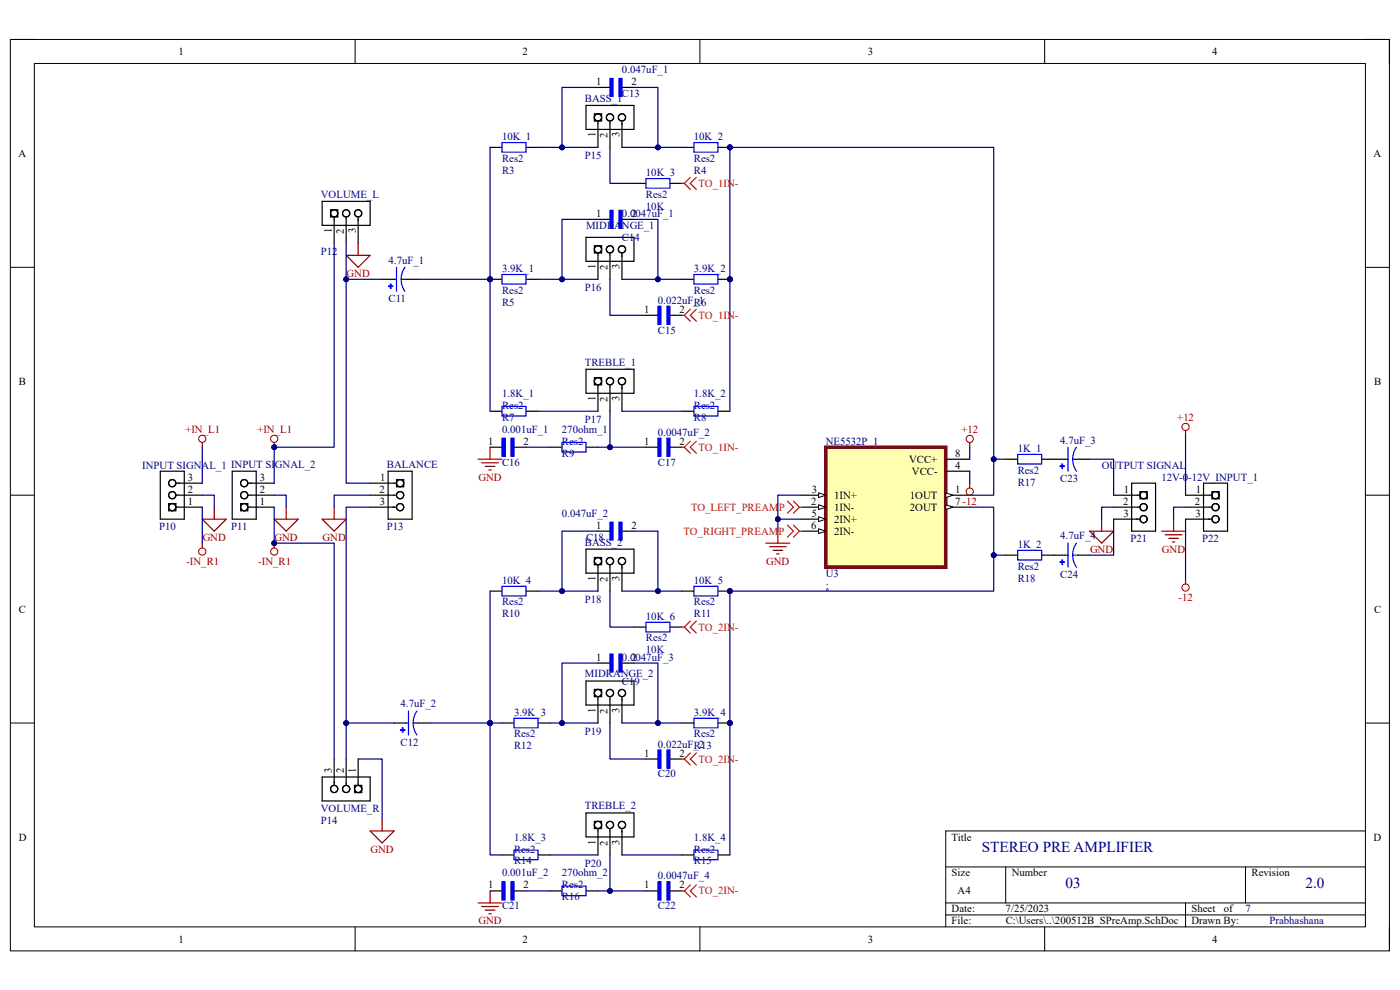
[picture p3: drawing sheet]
<svg xmlns="http://www.w3.org/2000/svg" width="297mm" height="210mm" viewBox="0 0 297 210" stroke-linecap="round" stroke-linejoin="round" font-family="sans-serif">
<defs><g id="words">
<g font-size="3.2" fill="#000080">
<text x="208.3" y="180.6">STEREO PRE AMPLIFIER</text>
<text x="226.1" y="188.3">03</text>
<text x="277" y="188.3">2.0</text>
</g>
<g font-size="2.3">
<text x="37.9" y="11.7">1</text>
<text x="110.9" y="11.7">2</text>
<text x="184.1" y="11.7">3</text>
<text x="257.1" y="11.7">4</text>
<text x="126.5" y="18">1</text>
<text x="134" y="18">2</text>
<text x="126.4" y="29.1" transform="rotate(-90 126.4 29.1)">1</text>
<text x="128.9" y="29.3" transform="rotate(-90 128.9 29.3)">2</text>
<text x="131.4" y="29.2" transform="rotate(-90 131.4 29.2)">3</text>
<text x="3.9" y="33.3">A</text>
<text x="291.4" y="33.3">A</text>
<text x="126.5" y="46">1</text>
<text x="134" y="46">2</text>
<text x="70.4" y="49.4" transform="rotate(-90 70.4 49.4)">1</text>
<text x="72.9" y="49.6" transform="rotate(-90 72.9 49.6)">2</text>
<text x="75.5" y="49.5" transform="rotate(-90 75.5 49.5)">3</text>
<text x="126.4" y="57.1" transform="rotate(-90 126.4 57.1)">1</text>
<text x="128.9" y="57.2" transform="rotate(-90 128.9 57.2)">2</text>
<text x="131.4" y="57.1" transform="rotate(-90 131.4 57.1)">3</text>
<text x="136.7" y="66.4">1</text>
<text x="144.1" y="66.4">2</text>
<text x="4" y="81.6">B</text>
<text x="291.5" y="81.6">B</text>
<text x="126.4" y="85" transform="rotate(-90 126.4 85)">1</text>
<text x="128.9" y="85.2" transform="rotate(-90 128.9 85.2)">2</text>
<text x="131.4" y="85.1" transform="rotate(-90 131.4 85.1)">3</text>
<text x="103.6" y="94.4">1</text>
<text x="111.1" y="94.4">2</text>
<text x="136.7" y="94.4">1</text>
<text x="144.1" y="94.4">2</text>
<text x="39.8" y="102">3</text>
<text x="55.1" y="102">3</text>
<text x="80.7" y="102">1</text>
<text x="192.9" y="98.2">VCC+</text>
<text x="193.5" y="100.7">VCC-</text>
<text x="202.6" y="96.9">8</text>
<text x="202.6" y="99.4">4</text>
<text x="39.8" y="107.1">1</text>
<text x="39.8" y="104.5">2</text>
<text x="55.1" y="107.1">1</text>
<text x="55.1" y="104.5">2</text>
<text x="80.5" y="104.5">2</text>
<text x="80.6" y="107.1">3</text>
<text x="172.1" y="107.1">2</text>
<text x="172.2" y="104.5">3</text>
<text x="177" y="105.8">1IN+</text>
<text x="193" y="105.8">1OUT</text>
<text x="202.6" y="104.5">1</text>
<text x="202.6" y="107.1">7 -12</text>
<text x="238.3" y="107.1">2</text>
<text x="238.4" y="104.5">1</text>
<text x="253.5" y="107.1">2</text>
<text x="253.7" y="104.5">1</text>
<text x="126.5" y="112.1">1</text>
<text x="134" y="112.1">2</text>
<text x="172.1" y="112.1">6</text>
<text x="172.2" y="109.6">5</text>
<text x="177" y="108.3">1IN-</text>
<text x="177" y="110.9">2IN+</text>
<text x="177" y="113.4">2IN-</text>
<text x="193" y="108.3">2OUT</text>
<text x="238.3" y="109.6">3</text>
<text x="253.6" y="109.6">3</text>
<text x="126.4" y="123.2" transform="rotate(-90 126.4 123.2)">1</text>
<text x="128.9" y="123.4" transform="rotate(-90 128.9 123.4)">2</text>
<text x="131.4" y="123.3" transform="rotate(-90 131.4 123.3)">3</text>
<text x="4" y="130">C</text>
<text x="291.5" y="130">C</text>
<text x="126.5" y="140.1">1</text>
<text x="134" y="140.1">2</text>
<text x="126.4" y="151.2" transform="rotate(-90 126.4 151.2)">1</text>
<text x="128.9" y="151.4" transform="rotate(-90 128.9 151.4)">2</text>
<text x="131.4" y="151.3" transform="rotate(-90 131.4 151.3)">3</text>
<text x="136.7" y="160.5">1</text>
<text x="144.1" y="160.5">2</text>
<text x="70.4" y="164.1" transform="rotate(-90 70.4 164.1)">3</text>
<text x="72.9" y="164.1" transform="rotate(-90 72.9 164.1)">2</text>
<text x="75.5" y="164.1" transform="rotate(-90 75.5 164.1)">1</text>
<text x="4" y="178.3">D</text>
<text x="126.4" y="179.2" transform="rotate(-90 126.4 179.2)">1</text>
<text x="128.9" y="179.4" transform="rotate(-90 128.9 179.4)">2</text>
<text x="131.4" y="179.3" transform="rotate(-90 131.4 179.3)">3</text>
<text x="201.9" y="178.3">Title</text>
<text x="291.4" y="178.3">D</text>
<text x="201.9" y="185.9">Size</text>
<text x="214.6" y="185.9">Number</text>
<text x="265.5" y="185.9">Revision</text>
<text x="103.6" y="188.5">1</text>
<text x="111.1" y="188.5">2</text>
<text x="136.7" y="188.5">1</text>
<text x="144.1" y="188.5">2</text>
<text x="203.2" y="189.7">A4</text>
<text x="201.9" y="193.5">Date:</text>
<text x="201.9" y="196.1">File:</text>
<text x="213.3" y="193.5">7/25/2023</text>
<text x="213.4" y="196.1">C:\Users\..\200512B_SPreAmp.SchDoc</text>
<text x="252.8" y="193.5">Sheet</text>
<text x="252.8" y="196.1">Drawn By:</text>
<text x="259.6" y="193.5">of</text>
<text x="37.9" y="199.9">1</text>
<text x="110.9" y="199.9">2</text>
<text x="184.1" y="199.9">3</text>
<text x="257.1" y="199.9">4</text>
</g>
<g font-size="2.3" fill="#000080">
<text x="132" y="15.5">0.047uF_1</text>
<text x="124.1" y="21.6">BASS_1</text>
<text x="132" y="20.6">C13</text>
<text x="106.5" y="29.7">10K_1</text>
<text x="147.2" y="29.7">10K_2</text>
<text x="106.5" y="34.3">Res2</text>
<text x="124.1" y="33.8">P15</text>
<text x="147.2" y="34.3">Res2</text>
<text x="68.1" y="42">VOLUME_L</text>
<text x="106.5" y="36.9">R3</text>
<text x="137" y="37.4">10K_3</text>
<text x="137" y="42">Res2</text>
<text x="147.2" y="36.9">R4</text>
<text x="132" y="46">0.0047uF_1</text>
<text x="137" y="44.5">10K</text>
<text x="124.3" y="48.6">MIDRANGE_1</text>
<text x="132" y="51.1">C14</text>
<text x="68.1" y="54.1">P12</text>
<text x="82.4" y="55.9">4.7uF_1</text>
<text x="106.5" y="57.7">3.9K_1</text>
<text x="147.2" y="57.7">3.9K_2</text>
<text x="82.4" y="64.1">C11</text>
<text x="106.5" y="64.9">R5</text>
<text x="106.5" y="62.3">Res2</text>
<text x="124.1" y="61.8">P16</text>
<text x="139.6" y="64.5">0.022uF_1</text>
<text x="147.2" y="64.9">R6</text>
<text x="147.2" y="62.3">Res2</text>
<text x="139.6" y="70.8">C15</text>
<text x="124.1" y="77.6">TREBLE_1</text>
<text x="106.5" y="89.3">R7</text>
<text x="106.5" y="84.2">1.8K_1</text>
<text x="106.5" y="86.7">Res2</text>
<text x="124.1" y="89.8">P17</text>
<text x="147.2" y="89.3">R8</text>
<text x="147.2" y="84.2">1.8K_2</text>
<text x="147.2" y="86.7">Res2</text>
<text x="106.5" y="91.8">0.001uF_1</text>
<text x="119.2" y="91.8">270ohm_1</text>
<text x="119.2" y="94.4">Res2</text>
<text x="139.6" y="92.5">0.0047uF_2</text>
<text x="175.2" y="94.4">NE5532P_1</text>
<text x="215.9" y="95.9">1K_1</text>
<text x="224.9" y="94.1">4.7uF_3</text>
<text x="30.2" y="99.4">INPUT SIGNAL_1 INPUT SIGNAL_2</text>
<text x="82.1" y="99.2">BALANCE</text>
<text x="106.5" y="98.8">C16</text>
<text x="119.2" y="96.9">R9</text>
<text x="139.6" y="98.8">C17</text>
<text x="215.9" y="100.5">Res2</text>
<text x="233.7" y="99.4">OUTPUT SIGNAL</text>
<text x="246.4" y="102">12V-0-12V_INPUT_1</text>
<text x="215.9" y="103">R17</text>
<text x="224.9" y="102.2">C23</text>
<text x="33.7" y="112.4">P10</text>
<text x="49" y="112.4">P11</text>
<text x="82.1" y="112.4">P13</text>
<text x="119.2" y="109.6">0.047uF_2</text>
<text x="124.1" y="115.7">BASS_2</text>
<text x="124.3" y="114.7">C18</text>
<text x="215.9" y="116.2">1K_2</text>
<text x="224.9" y="114.4">4.7uF_4</text>
<text x="239.8" y="114.9">P21</text>
<text x="255.1" y="114.9">P22</text>
<text x="106.5" y="123.9">10K_4</text>
<text x="147.2" y="123.9">10K_5</text>
<text x="175.2" y="124.9">:</text>
<text x="175.2" y="122.3">U3</text>
<text x="215.9" y="123.4">R18</text>
<text x="215.9" y="120.8">Res2</text>
<text x="224.9" y="122.6">C24</text>
<text x="106.5" y="131">R10</text>
<text x="106.5" y="128.4">Res2</text>
<text x="124.1" y="127.9">P18</text>
<text x="137" y="131.5">10K_6</text>
<text x="147.2" y="131">R11</text>
<text x="147.2" y="128.4">Res2</text>
<text x="137" y="136.1">Res2</text>
<text x="124.1" y="143.7">MIDRANGE_2</text>
<text x="132" y="140.1">0.0047uF_3</text>
<text x="137" y="138.6">10K</text>
<text x="132" y="145.2">C19</text>
<text x="85" y="150.1">4.7uF_2</text>
<text x="109.1" y="151.8">3.9K_3</text>
<text x="124.1" y="155.9">P19</text>
<text x="147.2" y="151.8">3.9K_4</text>
<text x="85" y="158.2">C12</text>
<text x="109.1" y="159">R12</text>
<text x="109.1" y="156.4">Res2</text>
<text x="139.6" y="158.6">0.022uF_2</text>
<text x="147.2" y="159">R13</text>
<text x="147.2" y="156.4">Res2</text>
<text x="139.6" y="164.9">C20</text>
<text x="68.1" y="172.2">VOLUME_R</text>
<text x="124.1" y="171.7">TREBLE_2</text>
<text x="68.1" y="174.8">P14</text>
<text x="109.1" y="178.3">1.8K_3</text>
<text x="147.2" y="178.3">1.8K_4</text>
<text x="106.5" y="185.9">0.001uF_2</text>
<text x="109.1" y="183.4">R14</text>
<text x="109.1" y="180.8">Res2</text>
<text x="119.2" y="185.9">270ohm_2</text>
<text x="124.1" y="183.9">P20</text>
<text x="147.2" y="183.4">R15</text>
<text x="147.2" y="180.8">Res2</text>
<text x="119.2" y="191">R16</text>
<text x="119.2" y="188.5">Res2</text>
<text x="139.6" y="186.6">0.0047uF_4</text>
<text x="106.5" y="192.9">C21</text>
<text x="139.6" y="192.9">C22</text>
<text x="264.2" y="193.5">7</text>
<text x="269.3" y="196.1">Prabhashana</text>
</g>
<g font-size="2.3" fill="#f00">
<text x="148.2" y="39.7">TO_1IN-</text>
<text x="148.2" y="67.6">TO_1IN-</text>
<text x="148.2" y="95.6">TO_1IN-</text>
<text x="145" y="113.4">TO_RIGHT_PREAMP</text>
<text x="146.6" y="108.3">TO_LEFT_PREAMP</text>
<text x="148.2" y="133.8">TO_2IN-</text>
<text x="148.2" y="161.8">TO_2IN-</text>
<text x="148.2" y="189.7">TO_2IN-</text>
</g>
<g font-size="2.3" fill="#800000">
<text x="73.5" y="58.7">GND</text>
<text x="249.8" y="89.3">+12</text>
<text x="39.3" y="91.8">+IN_L1</text>
<text x="54.6" y="91.8">+IN_L1</text>
<text x="204" y="91.8">+12</text>
<text x="101.5" y="102">GND</text>
<text x="39.5" y="119.8">-IN_R1</text>
<text x="43" y="114.7">GND</text>
<text x="54.8" y="119.8">-IN_R1</text>
<text x="58.3" y="114.7">GND</text>
<text x="68.5" y="114.7">GND</text>
<text x="162.6" y="119.8">GND</text>
<text x="231.3" y="117.3">GND</text>
<text x="246.5" y="117.3">GND</text>
<text x="250" y="127.4">-12</text>
<text x="78.6" y="180.8">GND</text>
<text x="101.5" y="196.1">GND</text>
</g>
</g></defs>
<path d="M2.2 8.4h292.6v193.3h-292.6z" fill="none" stroke="#000" stroke-width=".21"/>
<path d="M7.3 13.5h282.4v183.1h-282.4z" fill-rule="evenodd" fill="#fff"/>
<g fill="none" stroke="#000" stroke-width=".21">
<path d="M2.2 8.4h5.1M7.3 13.5h282.4v183.1h-282.4zM75.3 8.4v5.1M148.5 8.4v5.1M221.6 8.4v5.1M289.7 8.4h5.1v5.1M2.2 56.7h5.1M289.7 56.7h5.1M2.2 105h5.1M289.7 105.1h5.1M2.2 153.4h5.1M289.7 153.4h5.1"/>
<path d="M289.7 176.3h-89.1v20.3M75.3 196.6v5.1M148.5 196.6v5.1M200.6 183.9h89.1M200.6 191.5h89.1M200.6 194.1h89.1M213.4 183.9v7.6M221.6 196.6v5.1M251.5 191.5v5.1M264.2 183.9v7.6M294.8 196.6v5.1"/>
</g>
<path d="M104 31.3h2.5M111.6 31.3h2.5" fill="none" stroke="#000" stroke-width=".25"/>
<path d="M106.5 30.3h5.1v2h-5.1z" fill="none" stroke="#00f" stroke-width=".25"/>
<circle cx="154.8" cy="31.3" r=".51" fill="#000080"/>
<circle cx="154.8" cy="31.3" r=".51" fill="none" stroke="#000080" stroke-width=".21"/>
<path d="M152.3 31.3h2.5" fill="none" stroke="#000" stroke-width=".25"/>
<circle cx="154.8" cy="31.3" r=".51" fill="#000080"/>
<circle cx="154.8" cy="31.3" r=".51" fill="none" stroke="#000080" stroke-width=".21"/>
<path d="M134.5 38.9h2.5M142.1 38.9h2.6M144.7 31.3h2.5" fill="none" stroke="#000" stroke-width=".25"/>
<path d="M137 37.9h5.1v2h-5.1zM147.2 30.3h5.1v2h-5.1z" fill="none" stroke="#00f" stroke-width=".25"/>
<circle cx="104" cy="59.3" r=".51" fill="#000080"/>
<circle cx="104" cy="59.3" r=".51" fill="none" stroke="#000080" stroke-width=".21"/>
<path d="M104 59.3h2.5M111.6 59.3h2.5" fill="none" stroke="#000" stroke-width=".25"/>
<circle cx="104" cy="59.3" r=".51" fill="#000080"/>
<circle cx="104" cy="59.3" r=".51" fill="none" stroke="#000080" stroke-width=".21"/>
<path d="M106.5 58.2h5.1v2.1h-5.1z" fill="none" stroke="#00f" stroke-width=".25"/>
<circle cx="154.8" cy="59.3" r=".51" fill="#000080"/>
<circle cx="154.8" cy="59.3" r=".51" fill="none" stroke="#000080" stroke-width=".21"/>
<path d="M152.3 59.3h2.5" fill="none" stroke="#000" stroke-width=".25"/>
<circle cx="154.8" cy="59.3" r=".51" fill="#000080"/>
<circle cx="154.8" cy="59.3" r=".51" fill="none" stroke="#000080" stroke-width=".21"/>
<path d="M144.7 59.3h2.5M104 87.2h2.5M111.6 87.2h2.5M116.7 94.9h2.5M124.3 94.9h2.6M144.7 87.2h2.5M152.3 87.2h2.5M104 125.4h2.5M111.6 125.4h2.5" fill="none" stroke="#000" stroke-width=".25"/>
<path d="M147.2 58.2h5.1v2.1h-5.1zM106.5 86.2h5.1v2.1h-5.1zM119.2 93.9h5.1v2h-5.1zM147.2 86.2h5.1v2.1h-5.1zM106.5 124.4h5.1v2h-5.1z" fill="none" stroke="#00f" stroke-width=".25"/>
<circle cx="154.8" cy="125.4" r=".51" fill="#000080"/>
<circle cx="154.8" cy="125.4" r=".51" fill="none" stroke="#000080" stroke-width=".21"/>
<path d="M152.3 125.4h2.5" fill="none" stroke="#000" stroke-width=".25"/>
<circle cx="154.8" cy="125.4" r=".51" fill="#000080"/>
<circle cx="154.8" cy="125.4" r=".51" fill="none" stroke="#000080" stroke-width=".21"/>
<path d="M134.5 133h2.5M142.1 133h2.6M144.7 125.4h2.5M106.5 153.4h2.6M114.1 153.4h2.6" fill="none" stroke="#000" stroke-width=".25"/>
<path d="M137 132h5.1v2h-5.1zM147.2 124.4h5.1v2h-5.1zM109.1 152.4h5v2h-5z" fill="none" stroke="#00f" stroke-width=".25"/>
<circle cx="154.8" cy="153.4" r=".51" fill="#000080"/>
<circle cx="154.8" cy="153.4" r=".51" fill="none" stroke="#000080" stroke-width=".21"/>
<path d="M152.3 153.4h2.5" fill="none" stroke="#000" stroke-width=".25"/>
<circle cx="154.8" cy="153.4" r=".51" fill="#000080"/>
<circle cx="154.8" cy="153.4" r=".51" fill="none" stroke="#000080" stroke-width=".21"/>
<path d="M144.7 153.4h2.5M106.5 181.4h2.6M114.1 181.4h2.6M116.7 189h2.5M124.3 189h2.6M144.7 181.4h2.5M152.3 181.4h2.5" fill="none" stroke="#000" stroke-width=".25"/>
<path d="M147.2 152.4h5.1v2h-5.1zM109.1 180.4h5v2h-5zM119.2 188h5.1v2h-5.1zM147.2 180.4h5.1v2h-5.1z" fill="none" stroke="#00f" stroke-width=".25"/>
<path d="M129.4 16.6h.6v3.9h-.6z" fill-rule="evenodd" fill="#00f"/>
<path d="M129.4 16.6h.6v3.9h-.6z" fill="none" stroke="#00f" stroke-width=".25"/>
<path d="M131.3 16.6h.6v3.9h-.6z" fill-rule="evenodd" fill="#00f"/>
<path d="M131.3 16.6h.6v3.9h-.6z" fill="none" stroke="#00f" stroke-width=".25"/>
<path d="M126.9 18.5h2.5M131.9 18.5h2.6" fill="none" stroke="#000" stroke-width=".25"/>
<path d="M129.4 44.6h.6v3.8h-.6z" fill-rule="evenodd" fill="#00f"/>
<path d="M129.4 44.6h.6v3.8h-.6z" fill="none" stroke="#00f" stroke-width=".25"/>
<path d="M131.3 44.6h.6v3.8h-.6z" fill-rule="evenodd" fill="#00f"/>
<path d="M131.3 44.6h.6v3.8h-.6z" fill="none" stroke="#00f" stroke-width=".25"/>
<path d="M126.9 46.5h2.5M131.9 46.5h2.6" fill="none" stroke="#000" stroke-width=".25"/>
<path d="M139.6 65h.6v3.8h-.6z" fill-rule="evenodd" fill="#00f"/>
<path d="M139.6 65h.6v3.8h-.6z" fill="none" stroke="#00f" stroke-width=".25"/>
<path d="M141.5 65h.6v3.8h-.6z" fill-rule="evenodd" fill="#00f"/>
<path d="M141.5 65h.6v3.8h-.6z" fill="none" stroke="#00f" stroke-width=".25"/>
<path d="M137 66.9h2.6M142.1 66.9h2.6" fill="none" stroke="#000" stroke-width=".25"/>
<path d="M139.6 93h.6v3.8h-.6z" fill-rule="evenodd" fill="#00f"/>
<path d="M139.6 93h.6v3.8h-.6z" fill="none" stroke="#00f" stroke-width=".25"/>
<path d="M141.5 93h.6v3.8h-.6z" fill-rule="evenodd" fill="#00f"/>
<path d="M141.5 93h.6v3.8h-.6z" fill="none" stroke="#00f" stroke-width=".25"/>
<path d="M137 94.9h2.6M142.1 94.9h2.6" fill="none" stroke="#000" stroke-width=".25"/>
<path d="M106.5 93h.6v3.8h-.6z" fill-rule="evenodd" fill="#00f"/>
<path d="M106.5 93h.6v3.8h-.6z" fill="none" stroke="#00f" stroke-width=".25"/>
<path d="M108.4 93h.7v3.8h-.7z" fill-rule="evenodd" fill="#00f"/>
<path d="M108.4 93h.7v3.8h-.7z" fill="none" stroke="#00f" stroke-width=".25"/>
<path d="M104 94.9h2.5M109.1 94.9h2.5" fill="none" stroke="#000" stroke-width=".25"/>
<path d="M129.4 110.8h.6v3.8h-.6z" fill-rule="evenodd" fill="#00f"/>
<path d="M129.4 110.8h.6v3.8h-.6z" fill="none" stroke="#00f" stroke-width=".25"/>
<path d="M131.3 110.8h.6v3.8h-.6z" fill-rule="evenodd" fill="#00f"/>
<path d="M131.3 110.8h.6v3.8h-.6z" fill="none" stroke="#00f" stroke-width=".25"/>
<path d="M126.9 112.7h2.5M131.9 112.7h2.6" fill="none" stroke="#000" stroke-width=".25"/>
<path d="M129.4 138.8h.6v3.8h-.6z" fill-rule="evenodd" fill="#00f"/>
<path d="M129.4 138.8h.6v3.8h-.6z" fill="none" stroke="#00f" stroke-width=".25"/>
<path d="M131.3 138.8h.6v3.8h-.6z" fill-rule="evenodd" fill="#00f"/>
<path d="M131.3 138.8h.6v3.8h-.6z" fill="none" stroke="#00f" stroke-width=".25"/>
<path d="M126.9 140.7h2.5M131.9 140.7h2.6" fill="none" stroke="#000" stroke-width=".25"/>
<path d="M139.6 159.1h.6v3.8h-.6z" fill-rule="evenodd" fill="#00f"/>
<path d="M139.6 159.1h.6v3.8h-.6z" fill="none" stroke="#00f" stroke-width=".25"/>
<path d="M141.5 159.1h.6v3.8h-.6z" fill-rule="evenodd" fill="#00f"/>
<path d="M141.5 159.1h.6v3.8h-.6z" fill="none" stroke="#00f" stroke-width=".25"/>
<path d="M137 161h2.6M142.1 161h2.6" fill="none" stroke="#000" stroke-width=".25"/>
<path d="M139.6 187.1h.6v3.8h-.6z" fill-rule="evenodd" fill="#00f"/>
<path d="M139.6 187.1h.6v3.8h-.6z" fill="none" stroke="#00f" stroke-width=".25"/>
<path d="M141.5 187.1h.6v3.8h-.6z" fill-rule="evenodd" fill="#00f"/>
<path d="M141.5 187.1h.6v3.8h-.6z" fill="none" stroke="#00f" stroke-width=".25"/>
<path d="M137 189h2.6M142.1 189h2.6" fill="none" stroke="#000" stroke-width=".25"/>
<path d="M106.5 187.1h.6v3.8h-.6z" fill-rule="evenodd" fill="#00f"/>
<path d="M106.5 187.1h.6v3.8h-.6z" fill="none" stroke="#00f" stroke-width=".25"/>
<path d="M108.4 187.1h.7v3.8h-.7z" fill-rule="evenodd" fill="#00f"/>
<path d="M108.4 187.1h.7v3.8h-.7z" fill="none" stroke="#00f" stroke-width=".25"/>
<path d="M104 189h2.5M109.1 189h2.5" fill="none" stroke="#000" stroke-width=".25"/>
<path d="M82.4 60.7h.9v.1h-.9z" fill-rule="evenodd" fill="#00f"/>
<path d="M82.4 60.7h.9v.1h-.9z" fill="none" stroke="#00f" stroke-width=".25"/>
<path d="M82.8 60.3h.1v.9h-.1z" fill-rule="evenodd" fill="#00f"/>
<path d="M83.6 59.3h.5M84.1 56.7v5.1M85.1 59.3h1.1M85.9 56.7a4.4 4.4 0 0 0 0 5.1M82.8 60.3h.1v.9h-.1z" fill="none" stroke="#00f" stroke-width=".25"/>
<path d="M81.1 59.3h2.5M86.2 59.3h2.5" fill="none" stroke="#000" stroke-width=".25"/>
<path d="M85 154.8h.9v.1h-.9z" fill-rule="evenodd" fill="#00f"/>
<path d="M85 154.8h.9v.1h-.9z" fill="none" stroke="#00f" stroke-width=".25"/>
<path d="M85.4 154.4h.1v.9h-.1z" fill-rule="evenodd" fill="#00f"/>
<path d="M85.4 154.4h.1v.9h-.1zM86.2 153.4h.5M86.7 150.8v5.1M87.7 153.4h1M88.4 150.8a4.4 4.4 0 0 0 0 5.1" fill="none" stroke="#00f" stroke-width=".25"/>
<path d="M83.6 153.4h2.6M88.7 153.4h2.5" fill="none" stroke="#000" stroke-width=".25"/>
<path d="M175.2 125.2h.6" fill="none" stroke="#000080" stroke-width=".21"/>
<path d="M175.2 94.9h25.4v25.4h-25.4z" fill-rule="evenodd" fill="#ffffb0"/>
<path d="M175.2 94.9h25.4v25.4h-25.4z" fill="none" stroke="#800000" stroke-width=".76"/>
<path d="M170.1 105.1h5.1" fill="none" stroke="#000" stroke-width=".25"/>
<path d="M173.7 104.5l1.5 .6-1.5 .5z" fill="#f8fcff"/>
<path d="M173.7 104.5l1.5 .6-1.5 .5z" fill="none" stroke="#000" stroke-width=".21"/>
<path d="M170.1 107.6h5.1" fill="none" stroke="#000" stroke-width=".25"/>
<path d="M173.7 107.1l1.5 .5-1.5 .5z" fill="#f8fcff"/>
<path d="M173.7 107.1l1.5 .5-1.5 .5z" fill="none" stroke="#000" stroke-width=".21"/>
<path d="M170.1 110.1h5.1" fill="none" stroke="#000" stroke-width=".25"/>
<path d="M173.7 109.6l1.5 .5-1.5 .5z" fill="#f8fcff"/>
<path d="M173.7 109.6l1.5 .5-1.5 .5z" fill="none" stroke="#000" stroke-width=".21"/>
<path d="M170.1 112.7h5.1" fill="none" stroke="#000" stroke-width=".25"/>
<path d="M173.7 112.2l1.5 .5-1.5 .5z" fill="#f8fcff"/>
<path d="M173.7 112.2l1.5 .5-1.5 .5z" fill="none" stroke="#000" stroke-width=".21"/>
<path d="M200.6 97.4h5.1M200.6 100h5.1M200.6 105.1h5.1" fill="none" stroke="#000" stroke-width=".25"/>
<path d="M200.6 104.5l1.6 .6-1.6 .5z" fill="#f8fcff"/>
<path d="M200.6 104.5l1.6 .6-1.6 .5z" fill="none" stroke="#000" stroke-width=".21"/>
<path d="M200.6 107.6h5.1" fill="none" stroke="#000" stroke-width=".25"/>
<path d="M200.6 107.1l1.6 .5-1.6 .5z" fill="#f8fcff"/>
<path d="M200.6 107.1l1.6 .5-1.6 .5z" fill="none" stroke="#000" stroke-width=".21"/>
<path d="M213.4 97.4h2.5M221 97.4h2.5M213.4 117.8h2.5M221 117.8h2.5" fill="none" stroke="#000" stroke-width=".25"/>
<path d="M215.9 96.4h5.1v2h-5.1zM215.9 116.7h5.1v2.1h-5.1z" fill="none" stroke="#00f" stroke-width=".25"/>
<path d="M224.9 98.8h.9v.2h-.9z" fill-rule="evenodd" fill="#00f"/>
<path d="M224.9 98.8h.9v.2h-.9z" fill="none" stroke="#00f" stroke-width=".25"/>
<path d="M225.3 98.4h.1v.9h-.1z" fill-rule="evenodd" fill="#00f"/>
<path d="M225.3 98.4h.1v.9h-.1zM226.1 97.4h.5M226.6 94.9v5.1M227.6 97.4h1M228.4 94.9a4.4 4.4 0 0 0 0 5.1" fill="none" stroke="#00f" stroke-width=".25"/>
<path d="M223.5 97.4h2.6M228.6 97.4h2.6" fill="none" stroke="#000" stroke-width=".25"/>
<path d="M224.9 119.2h.9v.1h-.9z" fill-rule="evenodd" fill="#00f"/>
<path d="M224.9 119.2h.9v.1h-.9z" fill="none" stroke="#00f" stroke-width=".25"/>
<path d="M225.3 118.8h.1v.9h-.1z" fill-rule="evenodd" fill="#00f"/>
<path d="M225.3 118.8h.1v.9h-.1zM226.1 117.8h.5M226.6 115.2v5.1M227.6 117.8h1M228.4 115.2a4.4 4.4 0 0 0 0 5.1" fill="none" stroke="#00f" stroke-width=".25"/>
<g fill="none" stroke="#000" stroke-width=".25">
<path d="M124.3 22.4h10.2v5.1h-10.2zM126.1 24.1h1.5v1.6h-1.5zM126.9 25.7v5.6M129.4 25.7v5.6M131.9 25.7v5.6M68.3 42.7h10.2v5.1h-10.2zM70.1 44.5h1.6v1.5h-1.6zM70.9 46v5.6M73.4 46v5.6M76 46v5.6M124.3 50.4h10.2v5h-10.2zM126.1 52.1h1.5v1.6h-1.5z"/>
<path d="M126.9 53.7v5.6M129.4 53.7v5.6M131.9 53.7v5.6M124.3 78.3h10.2v5.1h-10.2zM34 100h5.1v10.1h-5.1zM49.3 100h5.1v10.1h-5.1zM82.3 100h5.1v10.1h-5.1zM126.1 80.1h1.5v1.5h-1.5zM126.9 81.6v5.6M129.4 81.6v5.6M131.9 81.6v5.6M35.8 106.8h1.5v1.6h-1.5z"/>
<path d="M37.3 105h5.6M37.3 107.6h5.6M37.3 102.5h5.6M51 106.8h1.6v1.6h-1.6zM52.6 105h5.6M52.6 107.6h5.6M52.6 102.5h5.6M78.5 105h5.6M78.5 107.6h5.6M78.5 102.5h5.6M84.1 101.7h1.5v1.6h-1.5zM124.3 116.5h10.2v5.1h-10.2z"/>
<path d="M126.1 118.3h1.5v1.5h-1.5zM126.9 119.8v5.6M129.4 119.8v5.6M131.9 119.8v5.6M223.5 117.8h2.6M228.6 117.8h2.6M236.3 105.1h5.6M236.3 107.6h5.6M236.3 110.1h5.6M240.1 102.5h5.1v10.2h-5.1zM241.9 104.3h1.5v1.5h-1.5zM251.5 105.1h5.6"/>
<path d="M251.5 107.6h5.6M251.5 110.1h5.6M255.3 102.5h5.1v10.2h-5.1zM257.1 104.3h1.5v1.5h-1.5zM124.3 144.5h10.2v5.1h-10.2zM126.1 146.3h1.5v1.5h-1.5zM126.9 147.8v5.6M129.4 147.8v5.6M131.9 147.8v5.6M68.3 164.8h10.2v5.1h-10.2zM70.9 161v5.6M73.4 161v5.6"/>
<path d="M75.2 166.6h1.5v1.5h-1.5zM76 161v5.6M124.3 172.5h10.2v5h-10.2zM126.1 174.2h1.5v1.6h-1.5zM126.9 175.8v5.6M129.4 175.8v5.6M132 175.8v5.6"/>
<circle cx="126.9" cy="24.9" r=".76"/>
<circle cx="129.4" cy="24.9" r=".76"/>
<circle cx="131.9" cy="24.9" r=".76"/>
<circle cx="70.9" cy="45.3" r=".76"/>
<circle cx="73.4" cy="45.3" r=".76"/>
<circle cx="76" cy="45.3" r=".76"/>
<circle cx="126.9" cy="52.9" r=".76"/>
<circle cx="129.4" cy="52.9" r=".76"/>
<circle cx="131.9" cy="52.9" r=".76"/>
<circle cx="126.9" cy="80.9" r=".76"/>
<circle cx="129.4" cy="80.9" r=".76"/>
<circle cx="131.9" cy="80.9" r=".76"/>
<circle cx="36.5" cy="102.5" r=".76"/>
<circle cx="36.5" cy="107.6" r=".76"/>
<circle cx="36.5" cy="105" r=".76"/>
<circle cx="51.8" cy="105" r=".76"/>
<circle cx="51.8" cy="107.6" r=".76"/>
<circle cx="51.8" cy="102.5" r=".76"/>
<circle cx="84.9" cy="105" r=".76"/>
<circle cx="84.9" cy="107.6" r=".76"/>
<circle cx="84.9" cy="102.5" r=".76"/>
<circle cx="126.9" cy="119" r=".76"/>
<circle cx="129.4" cy="119" r=".76"/>
<circle cx="131.9" cy="119" r=".76"/>
<circle cx="242.6" cy="110.1" r=".76"/>
<circle cx="242.6" cy="105.1" r=".76"/>
<circle cx="242.6" cy="107.6" r=".76"/>
<circle cx="257.9" cy="110.1" r=".76"/>
<circle cx="257.9" cy="105.1" r=".76"/>
<circle cx="257.9" cy="107.6" r=".76"/>
<circle cx="126.9" cy="147" r=".76"/>
<circle cx="129.4" cy="147" r=".76"/>
<circle cx="131.9" cy="147" r=".76"/>
<circle cx="70.9" cy="167.4" r=".76"/>
<circle cx="73.4" cy="167.4" r=".76"/>
<circle cx="76" cy="167.4" r=".76"/>
<circle cx="126.9" cy="175" r=".76"/>
<circle cx="129.4" cy="175" r=".76"/>
<circle cx="132" cy="175" r=".76"/>
</g>
<g fill="none" stroke="#800000" stroke-width=".25">
<path d="M73.4 54.2h5.1l-2.5 2.5zM76 51.6v2.6M42.9 93.9v1M58.2 93.9v1M101.4 97.4h5.1M102.2 98.2h3.5M102.9 98.9h2.1M103.7 99.7h.5M104 94.9v2.5M42.9 110.1h5.1l-2.5 2.6zM45.5 107.6v2.5M58.2 110.1h5.1l-2.6 2.6z"/>
<path d="M60.7 107.6v2.5M68.3 110.1h5.1l-2.5 2.6zM70.9 107.6v2.5M162.5 115.2h5.1M163.2 116h3.6M164 116.7h2M164.8 117.5h.5M165 112.7v2.5M231.2 112.7h5.1l-2.6 2.5zM233.7 110.1v2.6M246.4 112.7h5.1M247.2 113.4h3.6"/>
<path d="M248 114.2h2M248.7 115h.5M249 110.1v2.6M78.5 176.3h5.1l-2.5 2.5zM81.1 173.7v2.6M101.4 191.5h5.1M102.2 192.3h3.5M102.9 193.1h2.1M103.7 193.8h.5M104 189v2.5"/>
</g>
<g fill="none" stroke="#800000" stroke-width=".21">
<circle cx="42.9" cy="93.1" r=".76"/>
<circle cx="58.2" cy="93.1" r=".76"/>
</g>
<circle cx="58.2" cy="94.9" r=".51" fill="#000080"/>
<circle cx="58.2" cy="94.9" r=".51" fill="none" stroke="#000080" stroke-width=".21"/>
<circle cx="58.2" cy="117" r=".76" fill="none" stroke="#800000" stroke-width=".21"/>
<path d="M58.2 115.2v1" fill="none" stroke="#800000" stroke-width=".25"/>
<circle cx="58.2" cy="115.2" r=".51" fill="#000080"/>
<circle cx="58.2" cy="115.2" r=".51" fill="none" stroke="#000080" stroke-width=".21"/>
<g fill="none" stroke="#800000" stroke-width=".21">
<circle cx="205.7" cy="93.1" r=".76"/>
<circle cx="251.5" cy="90.6" r=".76"/>
<circle cx="42.9" cy="117" r=".76"/>
<circle cx="205.7" cy="104.3" r=".76"/>
<circle cx="251.5" cy="124.6" r=".76"/>
</g>
<path d="M205.7 93.9v1M251.5 91.3v1M42.9 115.2v1M205.7 102.5v1M251.5 122.9v1" fill="none" stroke="#800000" stroke-width=".25"/>
<g fill="none" stroke="#f00" stroke-width=".25">
<path d="M144.7 38.9h.5M145.2 38.9l1.2 1.3M146.4 37.6l-1.2 1.3M147.7 37.6l-1.3 1.3 1.3 1.3M144.7 66.9h.5M145.2 66.9l1.2 1.3M146.4 65.6l-1.2 1.3M147.7 65.6l-1.3 1.3 1.3 1.3M144.7 94.9h.5M145.2 94.9l1.2 1.2M146.4 93.6l-1.2 1.3M147.7 93.6l-1.3 1.3 1.3 1.2"/>
<path d="M167.1 106.3l1.2 1.3-1.2 1.3M167.1 111.4l1.2 1.3-1.2 1.3M168.3 106.3l1.3 1.3M168.3 111.4l1.3 1.3M169.6 107.6l-1.3 1.3M169.6 107.6h.5M169.6 112.7l-1.3 1.3M169.6 112.7h.5M144.7 133h.5M145.2 133l1.2 1.3M146.4 131.8l-1.2 1.2M147.7 131.8l-1.3 1.2 1.3 1.3"/>
<path d="M146.4 159.7l-1.2 1.3M147.7 159.7l-1.3 1.3 1.3 1.3M144.7 161h.5M145.2 161l1.2 1.3M144.7 189h.5M145.2 189l1.3 1.3M146.5 187.7l-1.3 1.3M147.7 187.7l-1.2 1.3 1.2 1.3"/>
</g>
<path d="M213.4 97.4h-2.6v7.7h-5.1" fill="none" stroke="#000080" stroke-width=".25"/>
<circle cx="210.8" cy="97.4" r=".51" fill="#000080"/>
<circle cx="210.8" cy="97.4" r=".51" fill="none" stroke="#000080" stroke-width=".21"/>
<path d="M231.2 97.4h5.1v7.7M170.1 105h-5.1v5.1h5.1M236.3 110.1v7.7h-5.1" fill="none" stroke="#000080" stroke-width=".25"/>
<circle cx="165" cy="110.1" r=".51" fill="#000080"/>
<circle cx="165" cy="110.1" r=".51" fill="none" stroke="#000080" stroke-width=".21"/>
<path d="M126.9 18.5h-7.7v12.8M129.4 31.3v7.6h5.1" fill="none" stroke="#000080" stroke-width=".25"/>
<circle cx="119.2" cy="31.3" r=".51" fill="#000080"/>
<circle cx="119.2" cy="31.3" r=".51" fill="none" stroke="#000080" stroke-width=".21"/>
<path d="M134.5 18.5h5.1v12.8" fill="none" stroke="#000080" stroke-width=".25"/>
<circle cx="139.6" cy="31.3" r=".51" fill="#000080"/>
<circle cx="139.6" cy="31.3" r=".51" fill="none" stroke="#000080" stroke-width=".21"/>
<path d="M129.4 59.3v7.6h7.6M114.1 87.2h12.8M129.4 87.2v7.7h-2.5M131.9 87.2h12.8" fill="none" stroke="#000080" stroke-width=".25"/>
<circle cx="129.4" cy="94.9" r=".51" fill="#000080"/>
<circle cx="129.4" cy="94.9" r=".51" fill="none" stroke="#000080" stroke-width=".21"/>
<path d="M154.8 59.3v27.9M111.6 94.9h5.1" fill="none" stroke="#000080" stroke-width=".25"/>
<circle cx="154.8" cy="59.3" r=".51" fill="#000080"/>
<circle cx="154.8" cy="59.3" r=".51" fill="none" stroke="#000080" stroke-width=".21"/>
<path d="M88.7 59.3h15.3" fill="none" stroke="#000080" stroke-width=".25"/>
<circle cx="104" cy="59.3" r=".51" fill="#000080"/>
<circle cx="104" cy="59.3" r=".51" fill="none" stroke="#000080" stroke-width=".21"/>
<path d="M73.4 51.6v7.7M129.4 125.4v7.6h5.1M129.4 153.4v7.6h7.6M111.6 189h5.1M116.7 181.4h10.2M132 181.4h12.7" fill="none" stroke="#000080" stroke-width=".25"/>
<circle cx="73.4" cy="59.3" r=".51" fill="#000080"/>
<circle cx="73.4" cy="59.3" r=".51" fill="none" stroke="#000080" stroke-width=".21"/>
<path d="M70.9 51.6v43.3h-12.7v7.6" fill="none" stroke="#000080" stroke-width=".25"/>
<circle cx="58.2" cy="94.9" r=".51" fill="#000080"/>
<circle cx="58.2" cy="94.9" r=".51" fill="none" stroke="#000080" stroke-width=".21"/>
<path d="M58.2 107.6v7.6h12.7v45.8" fill="none" stroke="#000080" stroke-width=".25"/>
<circle cx="58.2" cy="115.2" r=".51" fill="#000080"/>
<circle cx="58.2" cy="115.2" r=".51" fill="none" stroke="#000080" stroke-width=".21"/>
<path d="M154.8 31.3h56v66.1M236.3 107.6h-2.6v2.5" fill="none" stroke="#000080" stroke-width=".25"/>
<circle cx="154.8" cy="31.3" r=".51" fill="#000080"/>
<circle cx="154.8" cy="31.3" r=".51" fill="none" stroke="#000080" stroke-width=".21"/>
<circle cx="210.8" cy="97.4" r=".51" fill="#000080"/>
<circle cx="210.8" cy="97.4" r=".51" fill="none" stroke="#000080" stroke-width=".21"/>
<path d="M154.8 31.3v28" fill="none" stroke="#000080" stroke-width=".25"/>
<circle cx="154.8" cy="31.3" r=".51" fill="#000080"/>
<circle cx="154.8" cy="31.3" r=".51" fill="none" stroke="#000080" stroke-width=".21"/>
<circle cx="154.8" cy="59.3" r=".51" fill="#000080"/>
<circle cx="154.8" cy="59.3" r=".51" fill="none" stroke="#000080" stroke-width=".21"/>
<path d="M126.9 46.5h-7.7v12.8h-5.1" fill="none" stroke="#000080" stroke-width=".25"/>
<circle cx="119.2" cy="59.3" r=".51" fill="#000080"/>
<circle cx="119.2" cy="59.3" r=".51" fill="none" stroke="#000080" stroke-width=".21"/>
<path d="M119.2 59.3h7.7" fill="none" stroke="#000080" stroke-width=".25"/>
<circle cx="119.2" cy="59.3" r=".51" fill="#000080"/>
<circle cx="119.2" cy="59.3" r=".51" fill="none" stroke="#000080" stroke-width=".21"/>
<path d="M131.9 59.3h7.7" fill="none" stroke="#000080" stroke-width=".25"/>
<circle cx="139.6" cy="59.3" r=".51" fill="#000080"/>
<circle cx="139.6" cy="59.3" r=".51" fill="none" stroke="#000080" stroke-width=".21"/>
<path d="M134.5 46.5h5.1v12.8h5.1" fill="none" stroke="#000080" stroke-width=".25"/>
<circle cx="139.6" cy="59.3" r=".51" fill="#000080"/>
<circle cx="139.6" cy="59.3" r=".51" fill="none" stroke="#000080" stroke-width=".21"/>
<path d="M129.4 94.9h7.6" fill="none" stroke="#000080" stroke-width=".25"/>
<circle cx="129.4" cy="94.9" r=".51" fill="#000080"/>
<circle cx="129.4" cy="94.9" r=".51" fill="none" stroke="#000080" stroke-width=".21"/>
<path d="M126.9 112.7h-7.7v12.7h-5.1" fill="none" stroke="#000080" stroke-width=".25"/>
<circle cx="119.2" cy="125.4" r=".51" fill="#000080"/>
<circle cx="119.2" cy="125.4" r=".51" fill="none" stroke="#000080" stroke-width=".21"/>
<path d="M119.2 125.4h7.7" fill="none" stroke="#000080" stroke-width=".25"/>
<circle cx="119.2" cy="125.4" r=".51" fill="#000080"/>
<circle cx="119.2" cy="125.4" r=".51" fill="none" stroke="#000080" stroke-width=".21"/>
<path d="M131.9 125.4h7.7" fill="none" stroke="#000080" stroke-width=".25"/>
<circle cx="139.6" cy="125.4" r=".51" fill="#000080"/>
<circle cx="139.6" cy="125.4" r=".51" fill="none" stroke="#000080" stroke-width=".21"/>
<path d="M134.5 112.7h5.1v12.7h5.1" fill="none" stroke="#000080" stroke-width=".25"/>
<circle cx="139.6" cy="125.4" r=".51" fill="#000080"/>
<circle cx="139.6" cy="125.4" r=".51" fill="none" stroke="#000080" stroke-width=".21"/>
<path d="M104 153.4v28h2.5" fill="none" stroke="#000080" stroke-width=".25"/>
<circle cx="104" cy="153.4" r=".51" fill="#000080"/>
<circle cx="104" cy="153.4" r=".51" fill="none" stroke="#000080" stroke-width=".21"/>
<path d="M104 153.4h2.5" fill="none" stroke="#000080" stroke-width=".25"/>
<circle cx="104" cy="153.4" r=".51" fill="#000080"/>
<circle cx="104" cy="153.4" r=".51" fill="none" stroke="#000080" stroke-width=".21"/>
<path d="M104 125.4v28" fill="none" stroke="#000080" stroke-width=".25"/>
<circle cx="104" cy="153.4" r=".51" fill="#000080"/>
<circle cx="104" cy="153.4" r=".51" fill="none" stroke="#000080" stroke-width=".21"/>
<path d="M126.9 140.7h-7.7v12.7h-2.5" fill="none" stroke="#000080" stroke-width=".25"/>
<circle cx="119.2" cy="153.4" r=".51" fill="#000080"/>
<circle cx="119.2" cy="153.4" r=".51" fill="none" stroke="#000080" stroke-width=".21"/>
<path d="M119.2 153.4h7.7" fill="none" stroke="#000080" stroke-width=".25"/>
<circle cx="119.2" cy="153.4" r=".51" fill="#000080"/>
<circle cx="119.2" cy="153.4" r=".51" fill="none" stroke="#000080" stroke-width=".21"/>
<path d="M131.9 153.4h7.7" fill="none" stroke="#000080" stroke-width=".25"/>
<circle cx="139.6" cy="153.4" r=".51" fill="#000080"/>
<circle cx="139.6" cy="153.4" r=".51" fill="none" stroke="#000080" stroke-width=".21"/>
<path d="M134.5 140.7h5.1v12.7h5.1" fill="none" stroke="#000080" stroke-width=".25"/>
<circle cx="139.6" cy="153.4" r=".51" fill="#000080"/>
<circle cx="139.6" cy="153.4" r=".51" fill="none" stroke="#000080" stroke-width=".21"/>
<path d="M129.4 181.4v7.6" fill="none" stroke="#000080" stroke-width=".25"/>
<circle cx="129.4" cy="189" r=".51" fill="#000080"/>
<circle cx="129.4" cy="189" r=".51" fill="none" stroke="#000080" stroke-width=".21"/>
<path d="M91.2 153.4h12.8" fill="none" stroke="#000080" stroke-width=".25"/>
<circle cx="104" cy="153.4" r=".51" fill="#000080"/>
<circle cx="104" cy="153.4" r=".51" fill="none" stroke="#000080" stroke-width=".21"/>
<path d="M73.4 153.4h10.2" fill="none" stroke="#000080" stroke-width=".25"/>
<circle cx="73.4" cy="153.4" r=".51" fill="#000080"/>
<circle cx="73.4" cy="153.4" r=".51" fill="none" stroke="#000080" stroke-width=".21"/>
<path d="M81.1 59.3h-7.7v43.2h5.1M42.9 94.9v7.6M42.9 107.6v7.6" fill="none" stroke="#000080" stroke-width=".25"/>
<circle cx="73.4" cy="59.3" r=".51" fill="#000080"/>
<circle cx="73.4" cy="59.3" r=".51" fill="none" stroke="#000080" stroke-width=".21"/>
<path d="M42.9 105h2.6v2.6M58.2 105h2.5v2.6M78.5 105h-7.6v2.6M165 110.1v2.6M76 161h5.1v12.7" fill="none" stroke="#000080" stroke-width=".25"/>
<circle cx="165" cy="110.1" r=".51" fill="#000080"/>
<circle cx="165" cy="110.1" r=".51" fill="none" stroke="#000080" stroke-width=".21"/>
<path d="M210.8 117.8h2.6" fill="none" stroke="#000080" stroke-width=".25"/>
<circle cx="210.8" cy="117.8" r=".51" fill="#000080"/>
<circle cx="210.8" cy="117.8" r=".51" fill="none" stroke="#000080" stroke-width=".21"/>
<path d="M205.7 94.9v2.5M205.7 100v2.5M251.5 92.3v12.8M78.5 107.6h-5.1v53.4M251.5 107.6h-2.5v2.5M251.5 110.1v12.8" fill="none" stroke="#000080" stroke-width=".25"/>
<circle cx="73.4" cy="153.4" r=".51" fill="#000080"/>
<circle cx="73.4" cy="153.4" r=".51" fill="none" stroke="#000080" stroke-width=".21"/>
<path d="M114.1 31.3h12.8" fill="none" stroke="#000080" stroke-width=".25"/>
<circle cx="119.2" cy="31.3" r=".51" fill="#000080"/>
<circle cx="119.2" cy="31.3" r=".51" fill="none" stroke="#000080" stroke-width=".21"/>
<path d="M126.9 189h10.1" fill="none" stroke="#000080" stroke-width=".25"/>
<circle cx="129.4" cy="189" r=".51" fill="#000080"/>
<circle cx="129.4" cy="189" r=".51" fill="none" stroke="#000080" stroke-width=".21"/>
<path d="M131.9 31.3h12.8" fill="none" stroke="#000080" stroke-width=".25"/>
<circle cx="139.6" cy="31.3" r=".51" fill="#000080"/>
<circle cx="139.6" cy="31.3" r=".51" fill="none" stroke="#000080" stroke-width=".21"/>
<path d="M104 31.3v55.9" fill="none" stroke="#000080" stroke-width=".25"/>
<circle cx="104" cy="59.3" r=".51" fill="#000080"/>
<circle cx="104" cy="59.3" r=".51" fill="none" stroke="#000080" stroke-width=".21"/>
<path d="M205.7 107.6h5.1v17.8h-56v56" fill="none" stroke="#000080" stroke-width=".25"/>
<circle cx="210.8" cy="117.8" r=".51" fill="#000080"/>
<circle cx="210.8" cy="117.8" r=".51" fill="none" stroke="#000080" stroke-width=".21"/>
<circle cx="154.8" cy="125.4" r=".51" fill="#000080"/>
<circle cx="154.8" cy="125.4" r=".51" fill="none" stroke="#000080" stroke-width=".21"/>
<circle cx="154.8" cy="153.4" r=".51" fill="#000080"/>
<circle cx="154.8" cy="153.4" r=".51" fill="none" stroke="#000080" stroke-width=".21"/>
<use href="#words"/>
</svg>
